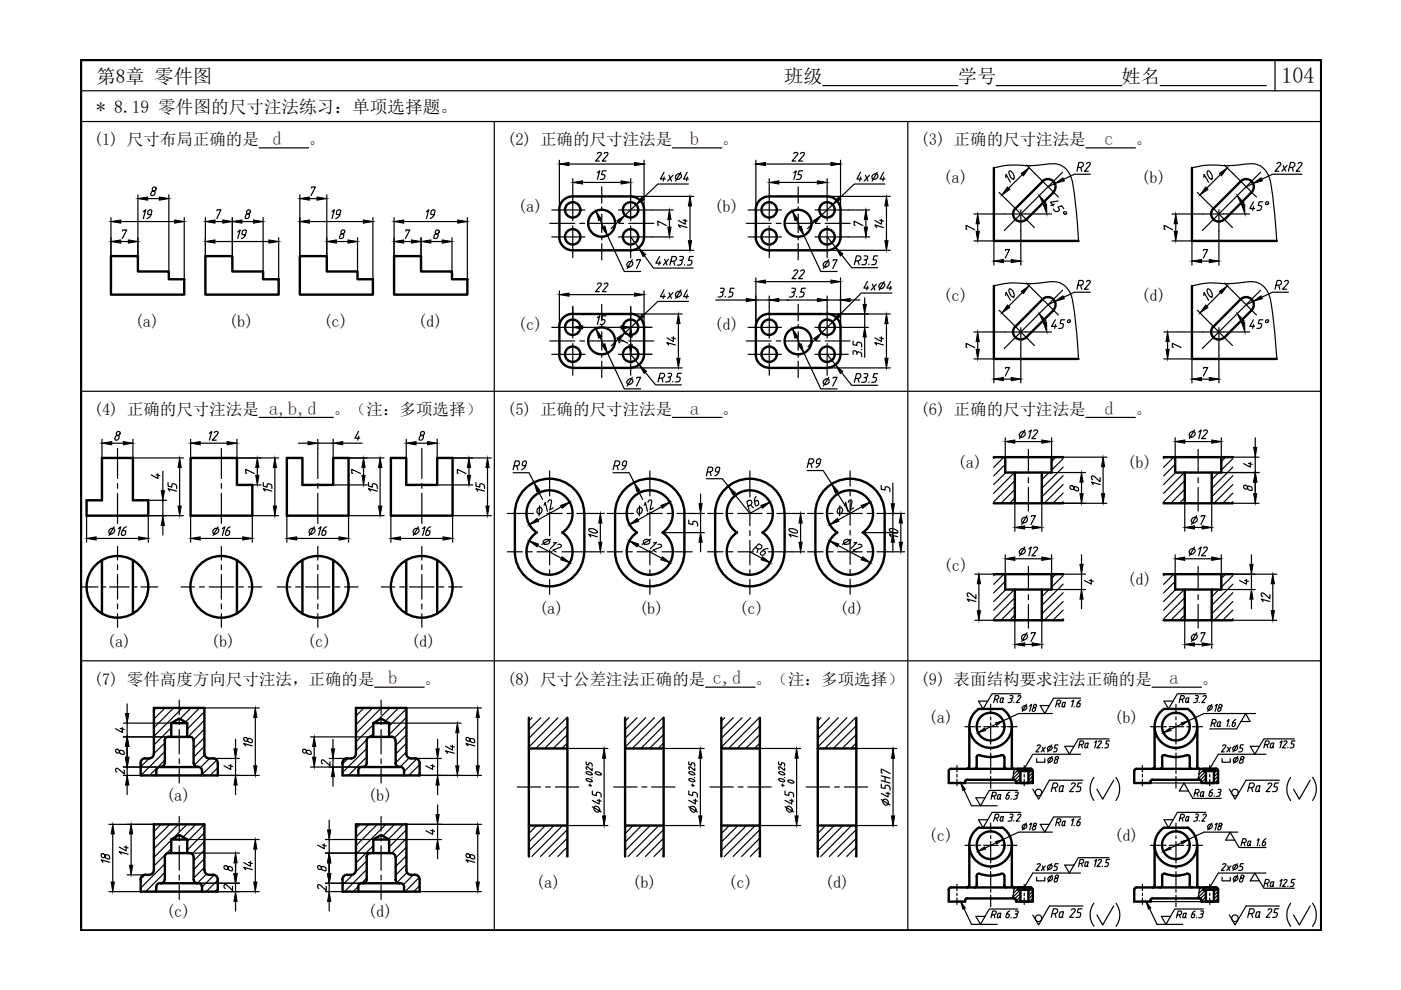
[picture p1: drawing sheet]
<svg xmlns="http://www.w3.org/2000/svg" width="297mm" height="210mm" viewBox="0 0 297 210" stroke-linecap="round" stroke-linejoin="round" font-family="sans-serif">
<defs><g id="words">
<g font-size="7.1">
<text x="112.9" y="110.8">12</text>
<text x="134.1" y="110.8">12</text>
<text x="176.7" y="110.8">12</text>
</g>
<g font-size="5.7">
<text x="161.9" y="109.4" transform="rotate(-90 161.9 109.4)">R6</text>
<text x="113.9" y="118.2">12</text>
<text x="135.1" y="118.2">12</text>
<text x="158.7" y="118.9">R6</text>
<text x="177.8" y="118.2">12</text>
</g>
<g font-size="5.3">
<text x="131.9" y="83.3">7</text>
<text x="173.6" y="83.3">7</text>
<text x="34.6" y="105.5">15</text>
<text x="215.5" y="112.5">7</text>
<text x="251.5" y="112.5">7</text>
<text x="215.2" y="119.2">12</text>
<text x="251.2" y="119.2">12</text>
</g>
<g font-size="4.9">
<text x="125.2" y="35.3">22</text>
<text x="166.9" y="35.3">22</text>
<text x="125.6" y="39.2">15</text>
<text x="139" y="39.5">4x 4</text>
<text x="167.6" y="39.2">15</text>
<text x="180.6" y="39.5">4x 4</text>
<text x="216.3" y="39.9" transform="rotate(-90 216.3 39.9)">10</text>
<text x="227.5" y="37.4">R2</text>
<text x="258.2" y="39.9" transform="rotate(-90 258.2 39.9)">10</text>
<text x="269.5" y="37.4">2xR2</text>
<text x="33.5" y="47.6" transform="rotate(-90 33.5 47.6)">19</text>
<text x="69.5" y="47.6">19</text>
<text x="89.6" y="47.6">19</text>
<text x="264.2" y="45.9">45°</text>
<text x="49.4" y="51.9">19</text>
<text x="142.9" y="49.4">14</text>
<text x="184.5" y="49.4">14</text>
<text x="131.9" y="58.2">7</text>
<text x="173.6" y="58.2">7</text>
<text x="125.2" y="63.1">22</text>
<text x="139" y="64.6">4x 4</text>
<text x="151.3" y="64.2">3.5</text>
<text x="166.5" y="64.2">3.5</text>
<text x="166.9" y="60.3">22</text>
<text x="182.4" y="62.8">4x 4</text>
<text x="216.3" y="64.9" transform="rotate(-90 216.3 64.9)">10</text>
<text x="227.5" y="62.4">R2</text>
<text x="258.2" y="64.9" transform="rotate(-90 258.2 64.9)">10</text>
<text x="269.5" y="62.4">R2</text>
<text x="125.6" y="69.8">15</text>
<text x="221.9" y="70.9">45°</text>
<text x="264.2" y="70.9">45°</text>
<text x="140.4" y="74.4">14</text>
<text x="183.8" y="76.9" transform="rotate(-90 183.8 76.9)">3.5</text>
<text x="188.4" y="74.4" transform="rotate(-90 188.4 74.4)">14</text>
<text x="138.6" y="82.2">R3.5</text>
<text x="180.3" y="82.2">R3.5</text>
<text x="43.4" y="94.5">12</text>
<text x="215.2" y="94.2">12</text>
<text x="251.2" y="94.2">12</text>
<text x="107.9" y="100.9">R9</text>
<text x="129.1" y="100.9">R9</text>
<text x="148.9" y="102">R9</text>
<text x="170.4" y="100.2">R9</text>
<text x="58.9" y="105.5" transform="rotate(-90 58.9 105.5)">15</text>
<text x="81.1" y="105.5" transform="rotate(-90 81.1 105.5)">15</text>
<text x="104.1" y="105.5" transform="rotate(-90 104.1 105.5)">15</text>
<text x="230.4" y="104.1">12</text>
<text x="22.2" y="114.7">16</text>
<text x="44.1" y="114.7">16</text>
<text x="64.6" y="114.7">16</text>
<text x="86.8" y="114.7">16</text>
<text x="123.8" y="115">10</text>
<text x="166.5" y="115">10</text>
<text x="191.6" y="115" transform="rotate(-90 191.6 115)">10</text>
<text x="204.3" y="128.8">12</text>
<text x="266.3" y="128.8">12</text>
<text x="215.5" y="137.2">7</text>
<text x="251.5" y="137.2">7</text>
<text x="50.8" y="159.5">18</text>
<text x="93.5" y="160.9">14</text>
<text x="98.1" y="159.5">18</text>
<text x="189.8" y="171.8" transform="rotate(-90 189.8 171.8)">45H7</text>
<text x="221.9" y="169">Ra 25</text>
<text x="263.5" y="169">Ra 25</text>
<text x="24.3" y="184.2" transform="rotate(-90 24.3 184.2)">18</text>
<text x="28.2" y="182.4" transform="rotate(-90 28.2 182.4)">14</text>
<text x="50.8" y="185.6">14</text>
<text x="98.1" y="184.2">18</text>
<text x="221.9" y="195.8">Ra 25</text>
<text x="263.5" y="195.8">Ra 25</text>
</g>
<text font-size="4.7" x="271.7" y="17.6">104</text>
<g font-size="4.4">
<text x="185.9" y="105.5">5</text>
<text x="226.1" y="105.5">8</text>
<text x="145" y="112.9">5</text>
<text x="215.9" y="152">18</text>
<text x="255.1" y="152">18</text>
<text x="23.6" y="165.5">2</text>
<text x="67.4" y="163.7">2</text>
<text x="215.9" y="177.1">18</text>
<text x="255.1" y="177.1">18</text>
<text x="46.6" y="190.1">2</text>
<text x="66.3" y="190.1">2</text>
</g>
<g font-size="4.1">
<text x="20.5" y="17.6">第8章 零件图</text>
<text x="166.3" y="17.6">班级</text>
<text x="203.1" y="17.6">学号</text>
<text x="237.8" y="17.6">姓名</text>
</g>
<g font-size="4.1" fill="#f00">
<text x="57.7" y="30.8">d</text>
<text x="146.2" y="30.8">b</text>
<text x="234.1" y="30.8">c</text>
<text x="57" y="88">a,b,d</text>
<text x="146.2" y="88">a</text>
<text x="234.1" y="88">d</text>
<text x="82.3" y="145.1">b</text>
<text x="151.1" y="145.1">c,d</text>
<text x="247.9" y="145.1">a</text>
</g>
<g font-size="4">
<text x="138.6" y="49">7</text>
<text x="180.3" y="49">7</text>
<text x="203.9" y="50.1">7</text>
<text x="245.9" y="50.1">7</text>
<text x="130.2" y="74.1">7</text>
<text x="262.8" y="100.2">4</text>
<text x="31" y="102.7">4</text>
<text x="262.8" y="105.1">8</text>
<text x="229" y="125.2">4</text>
<text x="262.1" y="125.2">4</text>
<text x="23.6" y="161.2">8</text>
<text x="23.6" y="156.6">4</text>
<text x="63.1" y="161.2">8</text>
<text x="46.6" y="164.4">4</text>
<text x="89.3" y="164.4">4</text>
<text x="89.3" y="178.2">4</text>
<text x="46.6" y="185.9">8</text>
<text x="66.3" y="185.9">8</text>
<text x="66.3" y="181.3">4</text>
</g>
<text font-size="3.7" x="20.5" y="23.9">* 8.19 零件图的尺寸注法练习：单项选择题。</text>
<g font-size="3.5">
<text x="19.9" y="30.8">(1) 尺寸布局正确的是</text>
<text x="65.4" y="30.8">。</text>
<text x="107.5" y="30.8">(2) 正确的尺寸注法是</text>
<text x="153.1" y="30.8">。</text>
<text x="195.2" y="30.8">(3) 正确的尺寸注法是</text>
<text x="240.7" y="30.8">。</text>
<text x="200" y="38.8">(a)</text>
<text x="242" y="38.8">(b)</text>
<text x="109.8" y="44.9">(a)</text>
<text x="151.4" y="44.9">(b)</text>
<text x="200" y="63.8">(c)</text>
<text x="242" y="63.8">(d)</text>
<text x="28.6" y="69.4">(a)</text>
<text x="48.5" y="69.4">(b)</text>
<text x="68.6" y="69.4">(c)</text>
<text x="88.6" y="69.4">(d)</text>
<text x="109.8" y="69.9">(c)</text>
<text x="151.4" y="69.9">(d)</text>
<text x="203.9" y="74.8">7</text>
<text x="247.6" y="74.8">7</text>
<text x="19.9" y="88">(4) 正确的尺寸注法是</text>
<text x="70.7" y="88">。（注：多项选择）</text>
<text x="107.5" y="88">(5) 正确的尺寸注法是</text>
<text x="153.1" y="88">。</text>
<text x="195.2" y="88">(6) 正确的尺寸注法是</text>
<text x="240.7" y="88">。</text>
<text x="51.2" y="101.6">7</text>
<text x="73.7" y="101.6">7</text>
<text x="96" y="101.6">7</text>
<text x="203" y="99.3">(a)</text>
<text x="239" y="99.3">(b)</text>
<text x="200.1" y="121.1">(c)</text>
<text x="239" y="124.1">(d)</text>
<text x="114.3" y="130.2">(a)</text>
<text x="135.5" y="130.2">(b)</text>
<text x="156.7" y="130.2">(c)</text>
<text x="178" y="130.2">(d)</text>
<text x="22.6" y="137.3">(a)</text>
<text x="44.7" y="137.3">(b)</text>
<text x="65.1" y="137.3">(c)</text>
<text x="87.2" y="137.3">(d)</text>
<text x="19.9" y="145.2">(7) 零件高度方向尺寸注法，正确的是</text>
<text x="89.9" y="145.2">。</text>
<text x="107.5" y="145.2">(8) 尺寸公差注法正确的是</text>
<text x="160.1" y="145.2">。（注：多项选择）</text>
<text x="195.2" y="145.2">(9) 表面结构要求注法正确的是</text>
<text x="254.7" y="145.2">。</text>
<text x="196.9" y="153.2">(a)</text>
<text x="236.2" y="153.2">(b)</text>
<text x="35.2" y="169.7">(a)</text>
<text x="78" y="169.7">(b)</text>
<text x="196.9" y="178.4">(c)</text>
<text x="236.2" y="178.4">(d)</text>
<text x="113.6" y="188.2">(a)</text>
<text x="134" y="188.2">(b)</text>
<text x="154.4" y="188.2">(c)</text>
<text x="174.9" y="188.2">(d)</text>
<text x="35.2" y="194.4">(c)</text>
<text x="78" y="194.4">(d)</text>
</g>
</g></defs>
<!-- layer: 0 -->
<path d="M17.2 12.7h262.9v184.6h-262.9z" fill="none" stroke="#000" stroke-width=".51"/>
<g fill="none" stroke="#000" stroke-width=".25">
<path d="M17.2 19.2h262.9M174.4 18.1h28.7M211.2 18.1h26.6M246 18.1h22.5M270.3 12.7v6.5M17.2 25.8h262.9M54.9 31.4h10.5M104.8 25.8v171.5M142.6 31.4h10.5M192.5 25.8v171.5M230.2 31.4h10.5M17.2 83h262.9"/>
<path d="M54.9 88.5h15.8M142.6 88.5h10.5M230.2 88.5h10.5M17.2 140.1h262.9M79.4 145.7h10.5M149.6 145.7h10.5M244.2 145.7h10.5"/>
</g>
<g fill="none" stroke="#000" stroke-width=".51">
<path d="M210.7 35.6v15.5h18M221 38.4a1.63 1.63 0 0 1 2.3 0 1.63 1.63 0 0 1 0 2.3M221.1 38.5l-5.8 5.7M252.7 35.6v15.5h18M263 38.5l-5.7 5.7M263.1 38.4a1.63 1.63 0 0 1 2.3 0 1.63 1.63 0 0 1 0 2.3M23.5 54.3h5.7v3.3h6.6v1.6h3.3v3.3h-15.6zM43.5 54.3h5.8v3.3h6.5v1.6h3.3v3.3h-15.6zM63.6 54.3h5.7v3.3h6.5v1.6h3.3v3.3h-15.5zM83.6 54.3h5.7v3.3h6.5v1.6h3.3v3.3h-15.5zM118.6 50.2a2.86 2.86 0 0 0 2.8 2.9h12.3M118.6 44.5v5.7"/>
<path d="M133.7 41.6a2.86 2.86 0 0 1 2.9 2.9v5.7M133.7 41.6h-12.3a2.86 2.86 0 0 0-2.8 2.9M136.6 50.2a2.86 2.86 0 0 1-2.9 2.9M160.2 50.2a2.86 2.86 0 0 0 2.9 2.9h12.3M175.4 41.6a2.86 2.86 0 0 1 2.8 2.9v5.7M175.4 41.6h-12.3a2.86 2.86 0 0 0-2.9 2.9l.1 5.7M178.2 50.2a2.86 2.86 0 0 1-2.8 2.9M215.3 44.2a1.63 1.63 0 0 0 0 2.3 1.63 1.63 0 0 0 2.3 0M223.4 40.8l-5.8 5.8M257.3 44.2a1.63 1.63 0 0 0 0 2.3 1.63 1.63 0 0 0 2.3 0M265.4 40.8l-5.8 5.8M118.6 75.1a2.86 2.86 0 0 0 2.8 2.9"/>
<path d="M118.6 69.4v5.7M121.4 66.5a2.86 2.86 0 0 0-2.8 2.9M121.4 66.6h12.3M121.4 78h12.3M133.7 66.5a2.86 2.86 0 0 1 2.9 2.9M136.6 69.4v5.7a2.86 2.86 0 0 1-2.9 2.9M160.3 69.4l-.1 5.7a2.86 2.86 0 0 0 2.9 2.9M163.1 66.5a2.86 2.86 0 0 0-2.9 2.9M163.1 66.6h12.3M163.1 78h12.3M175.4 66.5a2.86 2.86 0 0 1 2.8 2.9M178.2 69.4v5.7a2.86 2.86 0 0 1-2.8 2.9"/>
<path d="M210.7 60.6v15.5h18M223.3 65.8a1.63 1.63 0 0 0 0-2.3 1.63 1.63 0 0 0-2.3 0l-5.7 5.7M223.4 65.8l-5.8 5.7a1.63 1.63 0 0 1-2.3 0 1.63 1.63 0 0 1 0-2.3M252.7 60.6v15.5h18M257.3 69.2a1.63 1.63 0 0 0 0 2.3 1.63 1.63 0 0 0 2.3 0M265.4 65.8a1.63 1.63 0 0 0 0-2.3 1.63 1.63 0 0 0-2.3 0l-5.8 5.7M265.4 65.8l-5.8 5.7M21.6 97.1h6.6v9h3.2v3.2h-13v-3.2h3.2zM60.8 97.1h3.3v5.7h6.5v-5.7h3.3v12.2h-13.1zM82.9 97.1h3.2v5.7h6.6v-5.7h3.3v12.2h-13.1zM210.7 96.9h14.7M213.1 96.9v3.3h9.9v-3.3"/>
<path d="M246.7 96.9h14.7M249.2 96.9v3.3h9.7v-3.3M21.6 118.8v11.3M28.2 118.8v11.3M50.2 102.8v-5.7h-9.8v12.2h13.1v-6.5M50.2 118.8v11.3M64.1 118.8v11.3M70.6 118.8v11.3M86.1 118.8v11.3M92.7 118.8v11.3M111.7 103.3a7.3 7.3 0 0 1 7.9-1.1 7.3 7.3 0 0 1 4.3 6.6v8.2a7.3 7.3 0 0 1-7.4 7.3 7.3 7.3 0 0 1-7.3-7.3v-8.2a7.3 7.3 0 0 1 2.5-5.5zM113 105.4a4.9 4.9 0 0 1 7.3 .3 4.9 4.9 0 0 1-1.1 7.2 4.9 4.9 0 0 1 1 7.3 4.9 4.9 0 0 1-7.4 0 4.9 4.9 0 0 1 1-7.3 4.9 4.9 0 0 1-.8-7.5z"/>
<path d="M132.9 103.3a7.3 7.3 0 0 1 7.9-1.1 7.3 7.3 0 0 1 4.3 6.6v8.2a7.3 7.3 0 0 1-7.3 7.3 7.3 7.3 0 0 1-7.4-7.3v-8.2a7.3 7.3 0 0 1 2.5-5.5zM134.3 105.4a4.9 4.9 0 0 1 7.2 .3 4.9 4.9 0 0 1-1 7.2 4.9 4.9 0 0 1 .9 7.3 4.9 4.9 0 0 1-7.3 0 4.9 4.9 0 0 1 1-7.3 4.9 4.9 0 0 1-.8-7.5zM155.5 105.4a4.9 4.9 0 0 1 7.2 .3 4.9 4.9 0 0 1-1 7.2 4.9 4.9 0 0 1 .9 7.3 4.9 4.9 0 0 1-7.3 0 4.9 4.9 0 0 1 1-7.3 4.9 4.9 0 0 1-.8-7.5zM166.3 108.8a7.3 7.3 0 0 0-7.3-7.3 7.3 7.3 0 0 0-7.4 7.3v8.2a7.3 7.3 0 0 0 7.4 7.3 7.3 7.3 0 0 0 7.3-7.3M166.4 108.9v8.1M175.4 103.3a7.3 7.3 0 0 1 7.9-1.1 7.3 7.3 0 0 1 4.3 6.6v8.2a7.3 7.3 0 0 1-7.4 7.3 7.3 7.3 0 0 1-7.3-7.3v-8.2a7.3 7.3 0 0 1 2.5-5.5zM176.7 105.4a4.9 4.9 0 0 1 7.3 .3 4.9 4.9 0 0 1-1.1 7.2 4.9 4.9 0 0 1 1 7.3 4.9 4.9 0 0 1-7.4 0 4.9 4.9 0 0 1 1-7.3 4.9 4.9 0 0 1-.8-7.5zM210.7 106.7h14.7M215.2 100.2v6.5M220.9 100.2v6.5M246.7 106.7h14.7M251.2 100.2v6.5"/>
<path d="M256.9 100.2v6.5M210.7 121.7h14.7M210.7 131.5h14.7M213.1 121.7v3.3h9.9v-3.3M215.2 125v6.5M220.9 125v6.5M246.7 121.7h14.7M246.7 131.5h14.7M249.2 121.7v3.3h9.7v-3.3M251.2 125v6.5M256.9 125v6.5M32.6 159.8v-9.7h10.7v9.7"/>
<path d="M32.6 159.8a1.04 1.04 0 0 1-1 1h-.8M35 157l-.1 4.8a.83 .83 0 0 1-.8 .8M35.7 156.2a.83 .83 0 0 0-.8 .8M35.8 156.2h4.4M36.3 153.3l1.7-1 1.7 1M36.3 153.3h3.4M36.3 153.3v2.9M39.7 153.3v2.9M40.2 156.2a.83 .83 0 0 1 .8 .8M41 157v4.8a.83 .83 0 0 0 .9 .8M43.3 159.8a1.04 1.04 0 0 0 1.1 1M75.5 159.8v-9.7h10.7v9.7"/>
<path d="M75.5 159.8a1.04 1.04 0 0 1-1.1 1M77.8 157v4.8a.83 .83 0 0 1-.9 .8M78.5 156.2a.83 .83 0 0 0-.8 .8M78.6 156.2h4.4M79.1 153.3l1.7-1 1.7 1M79.1 153.3h3.4M79.1 153.3v2.9M82.5 153.3v2.9M83 156.2a.83 .83 0 0 1 .8 .8M83.9 157v4.8M86.1 159.8a1.04 1.04 0 0 0 1.1 1h.8M112.1 158.7h8.2"/>
<path d="M112.1 152.2v29.4M120.3 152.2v29.4M132.5 158.7h8.2M132.5 152.2v29.4M140.7 152.2v29.4M152.9 158.7h8.2M152.9 152.2v29.4M161.1 152.2v29.4M173.4 158.7h8.2M173.4 152.2v29.4M181.6 152.2v29.4M205.5 154.1v8.5"/>
<path d="M206.9 150.8l.6-.5h5a4.5 4.5 0 0 1 1.1 6.5 4.5 4.5 0 0 1-6.6 .6 4.5 4.5 0 0 1-.1-6.6zM214.5 154.1v8.5l.3 .4h.2M244.8 154.1v8.5l-.1 .2-.3 .2M246.8 150.3a4.5 4.5 0 0 0-.9 6.7 4.5 4.5 0 0 0 6.8 0 4.5 4.5 0 0 0-.9-6.7M246.8 150.3h5.1M253.9 154.1l-.1 8.5 .2 .4h.3M29.8 161.8v2.6h16.4M30.8 160.8a1.04 1.04 0 0 0-1 1M34 162.6a.83 .83 0 0 0-.9 .8v1M34 162.6h8M36.3 178l1.7-1 1.7 1M36.3 178v2.9"/>
<path d="M36.3 178h3.4M39.7 178v2.9M42 162.6a.83 .83 0 0 1 .8 .8v1M44.4 160.8h.8M45.1 160.8a1.04 1.04 0 0 1 1.1 1M72.6 164.4h16.4M73.6 160.8a1.04 1.04 0 0 0-1 1M73.6 160.8h.9M76.8 162.6a.83 .83 0 0 0-.9 .8l.1 1M76.8 162.6h8.1M79.1 178l1.7-1 1.7 1M79.1 178v2.9"/>
<path d="M79.1 178h3.4M82.5 178v2.9M83.8 161.8a.83 .83 0 0 0 .9 .8M84.8 162.6a.83 .83 0 0 1 .9 .8v1M112.1 175h8.2M132.5 175h8.2M152.9 175h8.2M173.4 175h8.2M201.6 163l-.4 .2v.3v2.5h3.4a.53 .53 0 0 1 .5-.7h9.9l.2 .1 .2 .3M201.6 163h16.9M205.5 162.6l-.2 .4h-.3M205.5 179.2v8.5"/>
<path d="M207.5 175.5h5M207.5 175.5a4.5 4.5 0 0 0-.9 6.7 4.5 4.5 0 0 0 6.8 0 4.5 4.5 0 0 0-.9-6.7M207.6 160.1a6.9 6.9 0 0 0 4.8 0M207.7 160.1a.45 .45 0 0 0-.6 .5v2l-.2 .4h-.3M212.3 160.1a.44 .44 0 0 1 .6 .4M212.9 162.6l.1 .2 .4 .2M213 160.6v2M214.5 179.2v8.5M215.8 163v.5h2.7v-.5M216.4 163.5v2.5h1.6v-2.5M218.5 163h.2l.2 .4M219 163.4v2.6h-3.6v-.2"/>
<path d="M240.9 163l-.4 .2v.3v2.5h3.5a.49 .49 0 0 1 .4-.7h9.9l.2 .1 .2 .3M240.9 163h16.9M244.8 179.2v8.5M246.4 160.6v2l-.2 .4h-.2M246.8 175.5a4.5 4.5 0 0 0-.9 6.7 4.5 4.5 0 0 0 6.8 0 4.5 4.5 0 0 0-.9-6.7M246.8 175.5h5.1M247 160.1a.44 .44 0 0 0-.6 .4M247 160.1l2.3 .4M251.6 160.1l-2.3 .4M251.7 160.1a.45 .45 0 0 1 .6 .5v2v.2l.4 .2M253.9 179.2v8.5M255.1 163v.5h2.7v-.5"/>
<path d="M255.7 163.5v2.5h1.7v-2.5M257.8 163l.4 .2 .1 .2v2.6h-3.6v-.2M29.8 186.5v2.5h16.4M30.8 185.4a1.04 1.04 0 0 0-1 1.1M34 187.2a.83 .83 0 0 0-.9 .9v.9M34 187.3h8M34.9 186.4a.83 .83 0 0 1-.8 .9M35.7 180.9a.83 .83 0 0 0-.8 .8l.1 4.8M35.8 180.9h4.4a.83 .83 0 0 1 .8 .8v4.8M41 186.4a.83 .83 0 0 0 .9 .9M42 187.2a.83 .83 0 0 1 .8 .9v.9M44.4 185.5a1.04 1.04 0 0 1-1.1-1v-9.7h-10.7v9.7a1.04 1.04 0 0 1-1 1h-.8"/>
<path d="M44.4 185.5h.8M72.6 186.5v2.5h16.4v-2.5M73.6 185.4a1.04 1.04 0 0 0-1 1.1M73.6 185.5h.9M76.8 187.2a.83 .83 0 0 0-.9 .9l.1 .9M76.8 187.3h8.1M77.8 186.4a.83 .83 0 0 1-.9 .9M77.8 181.7v4.8M83 180.9a.83 .83 0 0 1 .8 .8M83 180.9h-4.5a.83 .83 0 0 0-.8 .8M83.8 186.4a.83 .83 0 0 0 .9 .9M83.9 181.7v4.8"/>
<path d="M84.8 187.2a.83 .83 0 0 1 .9 .9v.9M86.1 184.5a1.04 1.04 0 0 0 1.1 1h.8M86.2 184.5v-9.7h-10.7v9.7a1.04 1.04 0 0 1-1.1 1M87.9 185.4a1.04 1.04 0 0 1 1.1 1.1M201.2 188.6v2.6h3.4v-.3M201.6 188.2l-.4 .2v.2M201.6 188.2h16.9M205.1 190.4l-.4 .3-.1 .2M205.1 190.5h9.9M205.5 187.7l-.2 .4-.3 .1M207.1 187.7l-.2 .4-.3 .1M207.6 185.2a7.4 7.4 0 0 0 4.9 0l.4 .5"/>
<path d="M207.7 185.3a.44 .44 0 0 0-.6 .4v2M212.9 187.7l.1 .2 .4 .3M213 185.7v2M214.5 187.7l.3 .4 .2 .1M214.9 190.4l.4 .3 .1 .2M215.8 188.2v.5h2.7v-.5M216.4 188.7v2.5h1.6v-2.5M218.5 188.2h.2l.2 .4M219 188.6v2.6h-3.6v-.3M240.5 188.6v2.6h3.5v-.3M240.9 188.2l-.4 .2v.2M240.9 188.2h16.9"/>
<path d="M244.4 190.4l-.4 .3-.1 .2M244.4 190.5h9.9M244.8 187.7l-.1 .2-.3 .3M246.4 187.7l-.2 .4-.2 .1M246.4 185.7v2M249.3 185.7l2.3-.5a.47 .47 0 0 1 .7 .5v2M249.3 185.7l-2.3-.5a.47 .47 0 0 0-.6 .5M252.3 187.7v.2l.4 .3M253.8 187.7l.2 .4 .3 .1M254.3 190.4l.3 .3 .1 .2M255.1 188.2v.5h2.7v-.5M255.7 188.7v2.5h1.7v-2.5"/>
<path d="M257.8 188.2l.4 .2 .1 .2M258.3 188.6v2.6h-3.6v-.3"/>
<circle cx="121.4" cy="44.5" r="1.63"/>
<circle cx="121.4" cy="50.2" r="1.63"/>
<circle cx="127.6" cy="47.3" r="2.86"/>
<circle cx="133.7" cy="44.5" r="1.63"/>
<circle cx="133.7" cy="50.2" r="1.63"/>
<circle cx="163.1" cy="44.5" r="1.63"/>
<circle cx="163.1" cy="50.2" r="1.63"/>
<circle cx="169.2" cy="47.3" r="2.86"/>
<circle cx="175.4" cy="50.2" r="1.63"/>
<circle cx="175.4" cy="44.5" r="1.63"/>
<circle cx="121.4" cy="75.1" r="1.63"/>
<circle cx="121.4" cy="69.4" r="1.63"/>
<circle cx="127.6" cy="72.3" r="2.86"/>
<circle cx="133.7" cy="75.1" r="1.63"/>
<circle cx="133.7" cy="69.4" r="1.63"/>
<circle cx="163.1" cy="75.1" r="1.63"/>
<circle cx="163.1" cy="69.4" r="1.63"/>
<circle cx="169.2" cy="72.3" r="2.86"/>
<circle cx="175.4" cy="69.4" r="1.63"/>
<circle cx="175.4" cy="75.1" r="1.63"/>
<circle cx="24.9" cy="124.4" r="6.5"/>
<circle cx="46.9" cy="124.4" r="6.5"/>
<circle cx="67.4" cy="124.4" r="6.5"/>
<circle cx="89.4" cy="124.4" r="6.5"/>
<circle cx="210" cy="154.1" r="2.94"/>
<circle cx="249.3" cy="154.1" r="2.94"/>
<circle cx="210" cy="179.2" r="2.94"/>
<circle cx="249.3" cy="179.2" r="2.94"/>
</g>
<g fill="none" stroke="#000" stroke-width=".25">
<path d="M32.5 39.7l-.2 .4a.41 .41 0 0 0 .5 .4 .58 .58 0 0 1-.1 .8 .58 .58 0 0 1-.8 0 .87 .87 0 0 1 1-.9l.2-.6-.3-.1zM66 39.9l.1-.2h.8l-1 1.8M118.6 34v10.5M120.6 34.8h13.9M121.4 37.9v2.2M123.5 38.7h8.2M133.7 37.9v2.2M136.6 34v10.5M146 39h-6.5l-3.1 3M160.3 34v10.5M162.3 34.8h13.9M163.1 37.9v2.2"/>
<path d="M165.1 38.7h8.2M175.4 37.9v2.2M178.2 34v10.5M187.6 39h-6.5l-3.1 3M210.7 35.6a21.1 21.1 0 0 1 7.8-.5l3.9-.4a4.2 4.2 0 0 1 5 3.8l.8 6.7 .5 5.9M217.6 35l1.8 1.7M223.7 38.9l-1.5 .7M225.3 36.5l-12.4 12.4M231.2 36.9h-3.4l-2.3 1.1M252.7 35.6a21.2 21.2 0 0 1 7.8-.5l3.9-.4a4.2 4.2 0 0 1 5 3.8l.8 6.7 .5 5.9M259.6 35l1.8 1.7M265.7 38.9l-1.5 .7"/>
<path d="M267.3 36.5l-12.4 12.4M276 36.9h-6.2l-2.3 1.1M23.5 46.1v8.2M25.6 51.2h1.6M25.6 47h11.4M26 49v-.2h.9l-1 1.8M29.2 41.3v13M35.8 41.3v16.3M39.1 46.1v13.1M43.5 46.1v8.2M45.6 51.2h11.4M45.6 47h1.6"/>
<path d="M46 44.7v-.2h.8l-.8 1.8M49.3 46.1v8.2M52.3 44.7v.4l.4 .3a.61 .61 0 0 1 .1 .7 .61 .61 0 0 1-.7 .2 .63 .63 0 0 1 0-.6 .63 .63 0 0 1 .6-.4l.3-.2v-.5a.45 .45 0 0 0-.7 .1zM55.8 46.1v11.5M59.1 50.4v8.8M63.6 41.3v13M65.6 47h11.4M65.6 42.1h1.6M69.3 41.3v13M71.3 51.2h2.5M72.5 48.8l-.2 .5 .1 .2 .4 .1a.58 .58 0 0 1 0 .7 .58 .58 0 0 1-.8 .2 .77 .77 0 0 1 .9-1l.2-.6-.3-.1zM75.8 50.4v7.2"/>
<path d="M79.1 46.1v13.1M83.6 46.1v8.2M85.6 51.2h1.6M85.6 47h11.5M86 49v-.2h.9l-.9 1.8M89.3 50.4v3.9M91.3 51.2h2.5M92.5 48.8a.43 .43 0 0 0-.1 .7l.3 .1a.58 .58 0 0 1 0 .7 .58 .58 0 0 1-.7 .2 .82 .82 0 0 1 .9-1l.2-.6-.3-.1zM95.8 50.4v7.2M99.1 46.1v13.1M127.2 46.6l.7 1.5M128.8 49.9l3.6 7.7h3.4"/>
<path d="M131 47l-1.4 1.5M133.7 41.6h13.4M133.7 53.1h13.4M133.7 50.2l1.7 2.3M134.9 43.4l-2.4 2.2M136.6 54.2l1.9 2.6h8.5M139.9 54.4l-.8 1.4h1M139.9 55.4l-.2 .8M140.9 55l.5 1.2M141.7 55l-1.1 1.2M142.3 55.4h.6a.52 .52 0 0 0 .5-.4 .52 .52 0 0 0-.4-.6h-.5l-.5 1.8M142.9 55.4l.1 .8"/>
<path d="M144.1 55.2l.5 .1-.1 .6a.71 .71 0 0 1-.9 .3M144.1 54.4h.6a.44 .44 0 0 1 .2 .5 .44 .44 0 0 1-.5 .3M145.1 56.1v.1M146.3 43.7v7.3M147 54.4h-.8l-.2 .8 .7 .1v.3l-.3 .6h-.7M160.3 58.9v10.5M162.3 59.7h13.9M168.9 46.6l.7 1.5M170.5 49.9l3.5 7.7h3.5M172.7 47l-1.5 1.5M175.4 41.6h13.4M175.4 53.1h13.4"/>
<path d="M175.4 50.2l1.8 2.2M176.6 43.4l-2.4 2.2M178.2 58.9v10.5M178.4 54l2.2 2.8h5.5M181.4 55.3a.94 .94 0 0 0 1.1-.5l-.1-.5h-.8l-.5 1.8M181.9 55.4l.2 .7M183.2 55.1l.5 .1-.1 .6a.74 .74 0 0 1-.9 .3M183.2 54.3h.6a.48 .48 0 0 1 .1 .5 .48 .48 0 0 1-.4 .3M184.3 56l-.1 .1M186.1 54.3h-.8l-.2 .8 .7 .1v.3l-.4 .6h-.6M187.9 43.7v7.3M206.5 51.1h4.2v5.1"/>
<path d="M206.5 45.4h6.5M211.8 40.8l1.8 1.7M212.8 55.4h1.6M213.2 53.1v-.2h.8l-.9 1.8M216.4 49v7.2M217.5 45.4h5.5M221.5 43.1l.1 .2M223.5 43.3l-.7 .3M224.4 42.6l-1.7 .3 .6 .8M225.5 44.2l-.4-.6-.8 .3 .3 .5-.2 .4a.75 .75 0 0 1-1.1-.5M225.5 44.9h.4l.3 .3-.2 .2h-.3l-.2-.2zM248.5 45.4h6.5"/>
<path d="M248.5 51.1h4.2v5.1M253.9 40.8l1.7 1.7M254.7 55.4h1.7M255.2 53.1v-.2h.9l-1 1.8M258.4 49v7.2M259.4 45.4h5.6M118.6 61.7v7.7M120.6 62.5h13.9M121.4 65v5.3M123.5 69.4h8.2M127.2 71.5l.7 1.5M128.8 74.9l3.6 7.6h3.4"/>
<path d="M132.9 69.4h5.3M132.9 75.1h5.3M133.7 65v5.3M133.7 66.6h10.9M133.7 78h10.9M133.7 75.1l1.8 2.3M134.9 68.3l-2.4 2.3M136.6 61.7v7.7M136.8 78.9l2.2 2.7h5.5M143.8 68.6v7.4M146 63.9h-6.5l-3.1 3M160.3 63.6h2.8"/>
<path d="M163.1 62.8v2.2M168.9 71.5l.7 1.5M170.5 74.9l3.5 7.6h3.5M172.7 72l-1.4 1.5M175.4 62.8v2.2M175.4 66.6h13.4M175.4 78h13.4M175.4 75.1l1.8 2.3M175.4 63.6h2.8M176.5 68.3l-2.3 2.3M178.4 79l2.2 2.7h5.5M179.9 69.4h4.2"/>
<path d="M180.2 63.6h2.1M183.3 63.1v1.4M183.3 66.6v2.8M187.9 68.6v7.4M189.1 62.1h-6.5l-4.6 4.7M206.5 76.1h4.2v5.1M206.5 70.4h6.5M210.7 60.6l1.9-.4 2-.2a34.5 34.5 0 0 0 8.8-.3 4.2 4.2 0 0 1 4 3.8l.8 6.8 .5 5.8M211.8 65.8l1.8 1.7M213.2 78.1v-.2h.8l-.9 1.8M216.4 74v7.2M217.5 70.4h5.5"/>
<path d="M217.6 60l1.8 1.8M223.7 63.9l-1.5 .7M225.3 61.5l-12.4 12.4M231.2 62h-3.4l-2.3 1M246.7 76.1h6v5.1M246.7 70.4h8.3M252.7 60.6l3.9-.6a34.4 34.4 0 0 0 8.8-.3 4.2 4.2 0 0 1 4 3.8l.8 6.8 .5 5.8M253.9 65.8l1.7 1.7M255.2 78.1v-.2h.9l-1 1.8M258.4 74v7.2M259.4 70.4h5.6M259.6 60l1.8 1.8"/>
<path d="M265.7 63.9l-1.5 .7M267.3 61.5l-12.4 12.4M273.2 62h-3.4l-2.3 1M21.6 93.1v4M23.7 94h2.4M24.8 91.6l-.1 .5 .4 .3a.54 .54 0 0 1 0 .7 .54 .54 0 0 1-.8 0l.3-.7a.66 .66 0 0 0 .7-.8l-.3-.1zM28.2 93.1v4h10.7M38.1 99.1v8.2M40.4 93.1v4M50.2 93.1v4h8.9M58.3 99.1v8.2M63.3 94h2"/>
<path d="M67.4 94h3.2M67.4 93.1v2M70.6 93.1v4h10.8M72.7 94h4.1M76 91.5l-.7 1.4h1M76.1 92.5l-.3 .8M80.6 99.1v8.2M86.1 93.1v4M88.2 94h2.4M89.4 91.6l-.3 .5 .5 .3a.54 .54 0 0 1 0 .7 .54 .54 0 0 1-.8 0l.1-.2a.98 .98 0 0 1 .9-.7 .38 .38 0 0 0 .2-.6 .38 .38 0 0 0-.6 0zM92.7 93.1v4h11.5M103.4 99.1v8.2"/>
<path d="M171.1 99.8h3.4l1.8 2.8M211 96.9l-.3 .3M212.8 80.4h1.6M212.8 96.9l-2.1 2.2M213.1 98.5l-2.4 2.4M213.1 92.8v4.1M223 92.8v4.1M223.8 96.9l-.8 .9M225.4 97.2l-2.4 2.5M225.4 99l-4.5 4.5M225.4 96.9h9.3M247 96.9l-.3 .3"/>
<path d="M248.9 96.9l-2.2 2.2M249.2 92.8v4.1M249.2 98.5l-2.5 2.4M254.7 80.4h1.7M258.9 92.8v4.1M259.9 96.9l-1 .9M261.4 96.9h5.5M261.4 97.2l-2.5 2.5M261.4 99l-4.5 4.5M266.1 92.8v2.1M18.4 109.3v5.7M20.4 114.2h9"/>
<path d="M31.4 106.1h3.9M34.5 106.1v3.2M34.5 111.4v2M38.9 109.3h-7.5v5.7M40.4 109.3v5.7M42.4 114.2h9.1M59.1 109.3h-5.6v5.7M60.8 109.3v5.7M62.9 114.2h9M64.1 102.8h13.8M81.4 109.3h-7.5v5.7M82.9 109.3v5.7"/>
<path d="M84.9 114.2h9M86.1 102.8h14.1M104.2 109.3h-8.2v5.7M125.5 108.9h2.6M125.5 117h2.6M140.5 112.9h8.8M148.5 104.8v2M148.5 115v2M168 108.9h2.6M168 117h2.6M183 112.9h7.1M189.2 108.9h2.6"/>
<path d="M189.2 117h2.6M189.3 108.9v4M189.3 115v2M213.1 117.6v4.1M213.3 100.2l-2.6 2.5M215.1 100.2l-4.4 4.4M215.2 101.9l-4.5 4.5M215.2 103.7l-3 3M215.2 105.6l-1.1 1.1M222.4 100.2l-1.5 1.5M223 117.6v4.1M223 100.2h7.2"/>
<path d="M225.4 100.9l-4.5 4.5M225.4 102.7l-4 4M225.4 104.5l-2.2 2.2M225.4 106.7h9.3M229.3 117.6v2.1M249.2 117.6v4.1M249.2 100.2l-2.5 2.5M251.1 100.2l-4.4 4.4M251.2 101.9l-4.5 4.5M251.2 103.7l-3 3M251.2 105.6l-1.2 1.1M258.4 100.2l-1.5 1.5"/>
<path d="M258.9 100.2h8M258.9 117.6v4.1M261.4 106.7h5.5M261.4 100.9l-4.5 4.5M261.4 102.7l-4 4M261.4 104.5l-2.2 2.2M261.4 106.4l-.3 .3M265.3 117.6v2.1M206.7 131.5h4M206.7 121.7h4M211 121.7l-.3 .4M212.8 121.7l-2.1 2.2"/>
<path d="M213.1 123.3l-2.4 2.4M213.3 125l-2.6 2.5M215.1 125l-4.4 4.4M215.2 131.5v5.9M215.2 126.7l-4.5 4.5M215.2 128.6l-3 2.9M215.2 130.4l-1.1 1.1M220.9 131.5v5.9M222.4 125l-1.5 1.5M223 125h7.2M223.8 121.7l-.8 .9M225.4 121.7h4.8"/>
<path d="M225.4 122l-2.4 2.5M225.4 123.9l-4.5 4.4M225.4 125.7l-4.5 4.5M225.4 127.5l-4 4M225.4 129.4l-2.2 2.1M225.4 131.2l-.3 .3M229.3 127v2.1M247 121.7l-.3 .4M248.9 121.7l-2.2 2.2M249.2 123.3l-2.5 2.4M249.2 125l-2.5 2.5M251.1 125l-4.4 4.4"/>
<path d="M251.2 131.5v5.9M251.2 126.7l-4.5 4.5M251.2 128.6l-3 2.9M251.2 130.4l-1.2 1.1M256.9 131.5v5.9M258.4 125l-1.5 1.5M258.9 125h7.2M259.9 121.7l-1 .9M261.4 131.5h9.3M261.4 121.7h9.3M261.4 122l-2.5 2.5M261.4 123.9l-4.5 4.4"/>
<path d="M261.4 125.7l-4.5 4.5M261.4 127.5l-4 4M261.4 129.4l-2.2 2.1M261.4 131.2l-.3 .3M26.1 156.2h9.7M26.1 153.3h10.2M27 149.3v2M33.2 150.1l-.6 .5M35 157.5l-2.4 2.3M35 159.3l-5.1 5.1M35 150.1l-2.4 2.4M36.3 154.3l-3.7 3.7"/>
<path d="M36.3 156.1l-.1 .1M36.8 150.1l-4.2 4.2M38.7 150.1l-6.1 6M40.5 150.1l-2.3 2.3M42.3 150.1l-3 3M43.3 150.9l-3.6 3.7M43.3 152.7l-3.4 3.5M43.3 154.6l-2.3 2.3M43.3 156.4l-2.3 2.3M43.3 158.2l-2.3 2.4M43.3 150.1h11.7M54.1 152.1v10.3"/>
<path d="M65.8 156.2h12.8M70.6 156.7v2.1M77.2 150.1l-1.7 1.7M77.8 158.7l-5.2 5.1M77.8 156.8l-2.3 2.4M79 150.1l-3.5 3.6M79.1 153.7l-3.6 3.6M79.1 155.5l-.8 .8M80.8 150.1l-5.3 5.4M82.5 153.3h15.3M82.7 150.1l-2.8 2.8M84.5 150.1l-2.8 2.8"/>
<path d="M86.2 150.1h15.9M86.2 150.3l-3.7 3.7M86.2 152.1l-3.7 3.7M86.2 153.9l-2.6 2.5M86.2 155.8l-2.3 2.3M86.2 157.6l-2.3 2.3M86.2 159.4l-2.3 2.3M101.3 152.1v10.3M112.8 152.2l-.7 .7M114.7 152.2l-2.6 2.5M116.5 152.2l-4.4 4.3M118.3 152.2l-6.2 6.2"/>
<path d="M120.2 152.2l-6.6 6.5M120.3 153.9l-4.8 4.8M120.3 155.7l-3 3M120.3 157.6l-1.2 1.1M120.3 158.7h8.6M133.3 152.2l-.8 .7M135.1 152.2l-2.6 2.5M136.9 152.2l-4.4 4.3M138.8 152.2l-6.3 6.2M140.6 152.2l-6.5 6.5M140.7 158.7h8.6M140.7 153.9l-4.8 4.8"/>
<path d="M140.7 155.7l-3 3M140.7 157.6l-1.2 1.1M153.7 152.2l-.8 .7M155.5 152.2l-2.6 2.5M157.3 152.2l-4.4 4.3M159.2 152.2l-6.3 6.2M161 152.2l-6.5 6.5M161.1 158.7h8.6M161.1 153.9l-4.8 4.8M161.1 155.7l-3 3M161.1 157.6l-1.1 1.1M174.1 152.2l-.7 .7"/>
<path d="M175.9 152.2l-2.5 2.5M177.7 152.2l-4.3 4.3M179.6 152.2l-6.2 6.2M181.4 152.2l-6.5 6.5M181.6 158.7h8.5M181.6 153.9l-4.9 4.8M181.6 155.7l-3.1 3M181.6 157.6l-1.2 1.1M210.9 148.3h.4a.41 .41 0 0 0 .5-.3 .41 .41 0 0 0-.3-.5h-.4l-.4 1.5M211.3 148.3l.2 .7M212.5 148.7l-.1 .2h-.3l.2-.9h.5l-.3 .7 .2 .3M214.2 148.1l.3 .1v.5l-.2 .2-.6 .1"/>
<path d="M214.2 147.5h.4a.36 .36 0 0 1 .1 .4 .36 .36 0 0 1-.3 .2M216.4 147.1h-6.1l-1.9 3.2-.9-1.6h1.9M219.9 158.1l.3-.2 .4 .2-1 1.3h.6M221 158.4l.4 1M221.6 158.4l-.8 1M222.2 158.4l.5-.2a.5 .5 0 0 1 .4 .6 .5 .5 0 0 1-.6 .4l-.4-.3zM223 157.9l-.9 1.5M223.1 151.3h-7.1l-8.6 4M224 149.3h.4a.41 .41 0 0 0 .5-.4 .41 .41 0 0 0-.3-.5h-.4l-.4 1.5M224.4 157.9h-.7l-.2 .7h.5l.1 .3-.3 .5h-.5M224.4 149.3l.2 .6M225.7 149.7l-.5 .1 .1-.7 .1-.1 .5-.1-.2 .8 .1 .2"/>
<path d="M227.2 148.7l.5-.3-.5 1.5M227.8 149.8l-.1 .1M228.8 157.9h.5a.41 .41 0 0 0 .5-.3 .41 .41 0 0 0-.3-.5h-.5l-.3 1.5M229.1 148h-5.7l-1.9 3.3-1-1.7h2M229.1 148.4l-.2 .1a1.3 1.3 0 0 0-.6 1.3h.5l.2-.1v-.6h-.5M229.1 159.9h-10.1l-1.8 3.1M229.3 157.9l.2 .7M230.5 158.4l-.3 .2-.2-.1 .1-.7 .1-.2h.5l-.2 .8 .2 .2M232.1 157.4l.4-.3-.4 1.5M232.9 157.3l.3-.2 .3 .2-.9 1.3h.6M233.8 158.5l-.1 .1M235.1 156.7h-6.5l-1.9 3.2-1-1.7h2"/>
<path d="M235.2 157.1h-.6l-.1 .6h.4l.1 .4-.3 .4-.5 .1M250.2 148.3h.4a.41 .41 0 0 0 .5-.3 .41 .41 0 0 0-.3-.5h-.4l-.4 1.5M250.6 148.3l.2 .7M251.9 148.7l-.5 .2 .2-.9h.5l-.2 .7 .1 .3M253.5 148.1l.3 .1v.5l-.2 .2-.5 .1M253.5 147.5h.4a.34 .34 0 0 1 .2 .4 .34 .34 0 0 1-.4 .2M255.7 147.1h-6.1l-1.8 3.2-1-1.6h1.9M256.9 153.4h.5a.41 .41 0 0 0 .4-.4 .41 .41 0 0 0-.3-.4h-.4l-.4 1.4M257.4 153.4l.1 .6M258.6 153.8l-.2 .2h-.3l.1-.7 .1-.2h.5l-.2 .7 .1 .2M259.2 158.1l.4-.2 .3 .2-1 1.3h.7M260.2 152.9l.3-.3-.3 1.4"/>
<path d="M260.3 158.4l.4 1M260.7 154h-.1M261 158.4l-.9 1M261.5 158.4l.5-.2a.5 .5 0 0 1 .4 .6 .5 .5 0 0 1-.6 .4l-.4-.3zM262 152.6a1.14 1.14 0 0 0-.6 1.4l.4-.1 .1-.4v-.2l-.5-.1M262.3 157.9l-.9 1.5M263.1 153h1.9l-.9-1.7-1.9 3.2h-5.7M263.6 157.9h-.6l-.1 .7h.4l.2 .3-.3 .5h-.6M266.2 151.3h-10.9l-8.6 4M268.2 157.9h.4a.41 .41 0 0 0 .5-.3 .41 .41 0 0 0-.3-.5h-.5l-.3 1.5M268.4 159.9h-10.1l-1.8 3.1M268.6 157.9l.2 .7"/>
<path d="M269.9 158.4l-.3 .2-.2-.1v-.7l.2-.2h.5l-.2 .8 .1 .2M271.4 157.4l.4-.3-.4 1.5M272.2 157.3a.3 .3 0 0 1 .5-.2 .3 .3 0 0 1 0 .5l-.8 1h.6M273.1 158.5l-.1 .1M274.4 156.7h-6.4l-1.9 3.2-1-1.7h1.9M274.6 157.1h-.7l-.1 .6h.4l.1 .4-.2 .4-.6 .1M23.1 174.8h9.5M23.9 176.8v10.2M26.1 162.6h7.9M26.1 164.4h3.7M27 166.4v2.1M31.6 160.8l-1.8 1.8"/>
<path d="M34.1 174.8l-1.5 1.5M35 161.1l-3.3 3.3M36 174.8l-3.4 3.3M36.3 178.1l-3.7 3.7M36.3 179.9l-3.7 3.7M37.8 174.8l-5.2 5.1M39.7 174.8l-3.1 3M39.7 178h15.3M41.5 174.8l-2.7 2.7M43.3 174.8l-3.6 3.6M43.3 176.6l-3.6 3.6M43.3 178.4l-2.6 2.6"/>
<path d="M43.4 160l-2.2 2.2M44.4 160.8l-1.9 2M45.2 160.8h5.6M45.9 161.2l-3.1 3M46.2 162.8l-1.7 1.6M46.2 164.4h8.8M49.9 166.4v2.1M65.8 162.6h11M69 178h10.1M69.8 160.8h3.8M69.8 173.9v2.1M70.6 164.7v2"/>
<path d="M73.8 160.8l-1.2 1.2M76 164.2l-.3 .2M76.4 174.8l-.9 .9M77.8 160.5l-3.9 3.9M78.2 174.8l-2.7 2.7M79.1 179.3l-3.6 3.7M80 174.8l-4.5 4.5M81.8 174.8l-6.3 6.3M82.5 178h11.1M83.7 174.8l-2.5 2.4M85.5 174.8l-3.1 3.1M86.2 174.8h15.9"/>
<path d="M86.2 175.9l-3.7 3.7M86.2 177.7l-3.2 3.2M86.2 179.6l-2.3 2.3M86.7 160.7l-1.9 1.9M88.4 160.9l-2.7 2.7M89 164.4h13.1M89 162.1l-2.3 2.3M92.8 166.4v2.1M92.8 170.7v2M101.3 176.8v10.2M113.8 175l-1.7 1.7M115.6 175l-3.5 3.5"/>
<path d="M117.5 175l-5.4 5.4M119.3 175l-6.5 6.6M120.3 175.9l-5.7 5.7M120.3 177.7l-3.9 3.9M120.3 179.6l-2 2M120.3 175h8.6M124.3 161.5v.6l.5 .1 .1-.5 .4 .1 .2 .7M124.3 165.1a.76 .76 0 0 1 1.2 .6l-.2 .1a.72 .72 0 0 1-1-.7zM124.3 163.6a.88 .88 0 0 1 1.2 .6 .98 .98 0 0 1-1.2-.5zM124.8 166.4l.6 .2M125.1 166.2v.6M125.5 164.8v.1"/>
<path d="M125.5 162.8v.6l-1.1-.9-.1 .5 .1 .1M125.6 167.7v.8l.8 .2 .1-.7h.3l.6 .3 .1 .7M125.6 171.1l1.9 1.1M126.1 171a.73 .73 0 0 1 .9 .2 .73 .73 0 0 1-.1 1 .75 .75 0 0 1-.8-.3 .75 .75 0 0 1 0-.9zM126.2 163.8a.86 .86 0 0 1 1.3 .5h-.1a.99 .99 0 0 1-1.2-.5zM126.6 169.7l.9 .2M127 169.4v1.1l-1.4-.8M128.1 160.8v12.2M134.2 175l-1.7 1.7M136 175l-3.5 3.5M137.9 175l-5.4 5.4M139.7 175l-6.5 6.6"/>
<path d="M140.7 175h8.6M140.7 175.9l-5.7 5.7M140.7 177.7l-3.9 3.9M140.7 179.6l-2 2M146 167.7v.8l.8 .2 .1-.7h.4l.5 .3 .1 .7M146 163.7a.77 .77 0 0 1 1.3 .6 1.06 1.06 0 0 1-1.3-.6zM146 161.5v.6l.6 .1 .1-.5 .4 .1 .2 .7M146 171.1l1.9 1.1M146.1 165.1a.76 .76 0 0 1 1.2 .6l-.2 .1a.71 .71 0 0 1-1-.7zM146.4 171.1a.66 .66 0 0 1 1 .1 .66 .66 0 0 1-.3 1l-.7-.5zM146.6 166.4l.6 .2M146.9 166.2v.6"/>
<path d="M147.1 169.7l.8 .2M147.3 164.8v.1M147.3 162.8v.6l-1.1-.9-.2 .3 .2 .3M147.4 169.4v1.1l-1.4-.8M148.5 160.8v12.2M154.6 175l-1.7 1.7M156.4 175l-3.5 3.5M158.3 175l-5.4 5.4M160.1 175l-6.5 6.6M161.1 175h8.6M161.1 175.9l-5.7 5.7M161.1 177.7l-3.8 3.9"/>
<path d="M161.1 179.6l-2 2M165.1 163.7a.77 .77 0 0 1 1.2 .6h-.2a.98 .98 0 0 1-1-.6zM165.1 161.5v.6l.6 .1v-.5l.4 .1 .3 .2v.5M165.2 165.1a.76 .76 0 0 1 1.1 .6l-.2 .1a.72 .72 0 0 1-.9-.7zM165.7 166.4l.5 .2M165.9 166.2v.6M166.3 164.8l.1 .1M166.4 162.8v.6l-1.2-.9-.1 .3 .2 .3M166.4 167.7v.8l.8 .2v-.5l.5-.2a.57 .57 0 0 1 .6 .5v.5M166.4 171.1l1.9 1.1M166.9 171a.71 .71 0 0 1 .9 .2 .71 .71 0 0 1-.1 1 .74 .74 0 0 1-.8-.4 .74 .74 0 0 1 0-.8zM167 165.5a.83 .83 0 0 1 1.3 .5h-.1a1.04 1.04 0 0 1-1.2-.5z"/>
<path d="M167.5 169.7l.8 .2M167.9 169.4v1.1l-1.5-.8M168.9 160.8v12.2M175 175l-1.6 1.7M176.9 175l-3.5 3.5M178.7 175l-5.3 5.4M180.5 175l-6.5 6.6M181.6 175h8.5M181.6 175.9l-5.8 5.7M181.6 177.7l-3.9 3.9M181.6 179.6l-2.1 2M189.3 160.8v12.2"/>
<path d="M203.7 166l2.3 4.8h5.4M204.6 166h10.8M210.3 168.8h.5a.41 .41 0 0 0 .4-.4 .41 .41 0 0 0-.3-.4h-.4l-.4 1.4M210.8 168.8l.1 .6M210.9 173.5h.4a.44 .44 0 0 0 .5-.4 .44 .44 0 0 0-.3-.5h-.4l-.4 1.5M211.3 173.5l.2 .6M212 169.2l-.2 .2h-.3l.1-.7 .1-.2h.5l-.2 .7 .1 .2M212.5 173.9l-.1 .2h-.3l.1-.8 .1-.1 .5-.1-.3 .8 .2 .2M214.1 168a1.14 1.14 0 0 0-.7 1.4h.3l.3-.5-.1-.2-.4-.1M214.2 173.3l.3 .1v.4l-.2 .3h-.6M214.2 172.6h.4a.39 .39 0 0 1 .1 .4 .39 .39 0 0 1-.3 .3M214.4 169.4h.1"/>
<path d="M215.3 168.6l.2 .1a.53 .53 0 0 1 0 .6 .53 .53 0 0 1-.6 .1M215.3 168h.4a.37 .37 0 0 1 .2 .4 .37 .37 0 0 1-.4 .2M215.3 163l-.3 .5-.4 1.8M215.3 163l-.1 .2M215.8 167.6h-6.1l-1.8 3.2-1-1.7h2M215.8 163.3l-.9 .9M216.4 163.5l-1.8 1.7M216.4 164.2l-1.2 1.2M216.4 165l-1 .9M216.4 165.7l-.4 .3M216.4 172.2h-6.1l-1.9 3.3-.9-1.7h1.9M218.8 163.2l-.8 .8"/>
<path d="M218.9 166h.1M219 163.8l-1 .9M219 164.5l-1 1M219 165.3l-.8 .7M219.8 160.9v.7h1.7v-.7M222.3 160.9a.45 .45 0 0 1 .6-.3 .45 .45 0 0 1 .3 .5 .51 .51 0 0 1-.5 .5 .51 .51 0 0 1-.5-.4zM222.5 165.4l-2.3 4-1.2-2.1M223.1 160.4l-.9 1.4M223.1 176.4h-7.1l-8.6 4.1M223.9 160.5l-.2 .4 .4 .2a.46 .46 0 0 1 0 .5 .46 .46 0 0 1-.6 .2 .66 .66 0 0 1 .7-.9l.2-.4zM224 174.4h.4a.41 .41 0 0 0 .5-.3 .41 .41 0 0 0-.3-.5h-.4l-.4 1.5M224.4 174.4l.2 .7"/>
<path d="M225.7 174.9l-.2 .1h-.3l.1-.7 .1-.2h.5l-.2 .8 .1 .2M227.2 173.9l.5-.3-.5 1.5M227.8 175l-.1 .1M229.1 173.2h-5.7l-1.9 3.2-1-1.6h2M229.1 173.6a1.14 1.14 0 0 0-.6 1.5l.4-.2 .1-.4v-.2h-.5M236.1 165.4l-2.3 4-1.2-2.1M236.6 164.8a4.1 4.1 0 0 1 0 4.9M244 166h10.7M250.2 173.5h.4a.44 .44 0 0 0 .5-.4 .44 .44 0 0 0-.3-.5h-.4l-.4 1.5M250.6 173.5l.2 .6M251.9 173.9l-.5 .2 .1-.8 .1-.1 .5-.1-.2 .8 .1 .2M252 167.7h-2l1-1.7 1.9 3.3h6"/>
<path d="M253.4 168.2h.4a.42 .42 0 0 0 .4-.4 .42 .42 0 0 0-.2-.4h-.5l-.4 1.5M253.5 173.3h.3l.1 .3a.44 .44 0 0 1-.5 .5h-.3M253.5 172.6h.4a.37 .37 0 0 1 .2 .4 .37 .37 0 0 1-.4 .3M253.8 168.2l.2 .7M254.6 163l-.3 .5-.4 1.8M254.7 163l-.2 .2M255 168.6l-.3 .3-.2-.1 .1-.8 .7-.1-.3 .7 .2 .3M255.1 163.3l-.9 .9M255.7 172.2h-6.1l-1.8 3.3-1-1.7h1.9M255.7 163.5l-1.8 1.7M255.7 164.2l-1.2 1.2M255.7 165l-1 .9"/>
<path d="M255.7 165.7l-.4 .3M257.1 167.4l-.2 .1a1.39 1.39 0 0 0-.5 1.3l.5-.1 .1-.4v-.3h-.5M257.5 168.8l-.1 .1M258.2 163.2l-.8 .8M258.3 166h.1M258.3 163.8l-.9 .9M258.3 164.5l-.9 1M258.3 165.3l-.8 .7M258.3 168l.4 .1-.1 .5-.2 .2-.5 .1M258.3 167.4h.5a.36 .36 0 0 1 .1 .4 .36 .36 0 0 1-.4 .2M259.1 160.9v.7h1.7v-.7M259.9 178.1l.9-1.7 1.9 3.3h5.7"/>
<path d="M261.7 160.7l.5-.1a.52 .52 0 0 1 .1 .8 .52 .52 0 0 1-.8 0v-.4zM262.4 160.4l-.9 1.4M262.5 176.4h-7.2l-8.6 4.1M263.1 160.6v.4l.3 .1a.47 .47 0 0 1 0 .6 .47 .47 0 0 1-.6 .1 .67 .67 0 0 1 .8-.9l.1-.1a.32 .32 0 0 0-.2-.5 .32 .32 0 0 0-.4 .3zM263.3 178.6h.5a.41 .41 0 0 0 .4-.3 .41 .41 0 0 0-.3-.5h-.4l-.4 1.5M263.8 178.7l.1 .6M264.2 165.4l-2.3 4-1.3-2.1M265 179.1l-.5 .2 .1-.8 .1-.1 .5-.1-.2 .8 .1 .2M266.6 178.2l.3-.4-.3 1.5M267.1 179.2l-.1 .1M268.4 177.8a1.14 1.14 0 0 0-.6 1.5h.3l.2-.5v-.3h-.5M277.8 165.4l-2.3 4-1.2-2.1"/>
<path d="M278.3 164.8a4.1 4.1 0 0 1 0 4.9M23.1 189h6.7M27 185.5h3.8M30.8 185.5l-1 .9M33.1 188.6l-.4 .4M35 183.2l-5.2 5.1M35 185l-4.1 4M40.2 180.9h10.6M41.9 187.3h8.9M43.3 180.2l-2.3 2.3M43.3 182.1l-2.3 2.3M43.3 183.9l-2.3 2.3"/>
<path d="M43.8 185.3l-2 2M45.4 185.5l-2.6 2.6M46.2 186.6l-2.5 2.4M46.2 189h8.8M49.9 191.1v2.1M69 187.3h7.8M69 180.9h9.6M69 189h3.6M69.8 191.1v2.1M74.9 185.4l-2.3 2.2M76 187.9l-1.1 1.1M77.8 182.5l-2.5 2.4"/>
<path d="M77.8 184.3l-4.7 4.7M77.8 186.2l-1.1 1.1M86.2 181.4l-2.3 2.3M86.2 183.2l-2.3 2.4M86.3 185l-2.1 2.1M87.6 185.5l-2.1 2.1M88.9 186l-3 3M89 189h13.1M89 187.8l-1.3 1.2M92.8 180v2.1M120.3 181.4l-.2 .2M140.7 181.4l-.2 .2"/>
<path d="M161.1 181.4l-.2 .2M181.6 181.4l-.3 .2M203.7 191.2l2.3 4.8h5.4M210.3 194h.5a.41 .41 0 0 0 .4-.4 .41 .41 0 0 0-.3-.4h-.4l-.4 1.4M210.8 194l.1 .6M212 194.4l-.3 .2-.2-.1 .1-.7 .1-.1 .5-.1-.2 .8 .1 .2M214.1 193.2l-.7 .5-.1 .7 .3 .2 .3-.2 .1-.4-.1-.2h-.4M214.4 194.5v.1M215.3 193.8l.3 .1v.5l-.7 .2M215.3 193.2h.4a.35 .35 0 0 1 .2 .4 .35 .35 0 0 1-.4 .2M215.3 188.2l-.3 .5-.4 1.8M215.3 188.2l-.1 .1"/>
<path d="M215.8 192.7h-6.1l-1.8 3.3-1-1.7h2M215.8 188.5l-.9 .9M216.4 188.7l-1.8 1.7M216.4 189.4l-1.2 1.1M216.4 190.1l-1 .9M216.4 190.8l-.4 .4M218.8 188.3l-.8 .8M218.9 191.2h.1M219 189l-1 .9M219 189.7l-1 .9M219 190.4l-.8 .8M219.8 186v.8h1.7v-.8"/>
<path d="M219.9 183.3l.3-.2 .4 .2-1 1.3h.6M221 183.6l.4 1M221.6 183.6l-.8 1M222.2 183.6l.2-.2a.45 .45 0 0 1 .7 .2 .45 .45 0 0 1-.3 .6 .44 .44 0 0 1-.6 .1 .44 .44 0 0 1 0-.7zM222.3 186l.5-.2a.5 .5 0 0 1 .2 .8 .5 .5 0 0 1-.8-.1zM222.5 192.1l-2.3 4-1.2-2.1M223 183.1l-.9 1.5M223.1 185.5l-.9 1.5M223.9 185.6l-.2 .4 .4 .3a.44 .44 0 0 1 0 .5 .44 .44 0 0 1-.6 .1 .62 .62 0 0 1 .7-.8 .32 .32 0 0 0 .2-.5 .32 .32 0 0 0-.5 0zM224.4 183.1h-.7l-.2 .7h.5l.1 .3-.1 .4-.7 .1M228.8 183.1h.5a.44 .44 0 0 0 .5-.4 .44 .44 0 0 0-.3-.5h-.5l-.3 1.5M229.1 185.1h-10.1l-1.8 3.1"/>
<path d="M229.3 183.1l.2 .6M230.5 183.5l-.1 .2h-.4l.1-.7 .1-.2 .5-.1-.2 .8 .2 .2M232.1 182.6l.4-.4-.4 1.5M232.9 182.4l.3-.2 .3 .2-.9 1.3h.6M233.8 183.6l-.1 .1M235.1 181.8h-6.5l-1.9 3.3-1-1.7h2M235.2 182.2h-.6l-.1 .7h.4l.1 .3-.3 .5h-.5M236.1 192.1l-2.3 4-1.2-2.1M236.6 191.5a4.1 4.1 0 0 1 0 4.9M243 191.2l2.3 4.8h5.5M244 191.2h10.7M249.6 194h.5a.42 .42 0 0 0 .4-.4 .42 .42 0 0 0-.2-.4h-.5l-.4 1.4"/>
<path d="M250.1 194l.2 .6M251.3 194.4l-.3 .2-.2-.1 .1-.7 .1-.1 .5-.1-.2 .8 .1 .2M253.4 193.2l-.4 .2-.2 .3-.2 .6 .2 .3 .3-.1 .2-.4v-.3h-.5M253.7 194.5v.1M254.6 193.8l.4 .1-.1 .5-.2 .1-.5 .1M254.6 193.2h.4a.36 .36 0 0 1 .1 .4 .36 .36 0 0 1-.3 .2M254.6 188.2l-.3 .5-.4 1.8M254.7 188.2l-.2 .1M255.1 192.7h-6l-1.9 3.3-1-1.7h2M255.1 188.5l-.9 .9M255.7 188.7l-1.8 1.7M255.7 189.4l-1.2 1.1"/>
<path d="M255.7 190.1l-1 .9M255.7 190.8l-.4 .4M258.2 188.3l-.8 .8M258.3 191.2h.1M258.3 189l-.9 .9M258.3 189.7l-.9 .9M258.3 190.4l-.8 .8M259.1 186v.8h1.7v-.8M259.2 183.3l.4-.2 .3 .2-1 1.3h.7M260.3 183.6l.4 1M261 183.6l-.9 1M261.5 183.6l.3-.2a.45 .45 0 0 1 .6 .2 .45 .45 0 0 1-.2 .6 .44 .44 0 0 1-.7 .1 .44 .44 0 0 1 0-.7z"/>
<path d="M261.7 185.9l.4-.1a.5 .5 0 0 1 .4 .6 .5 .5 0 0 1-.6 .4 .44 .44 0 0 1-.4-.4 .44 .44 0 0 1 .2-.5zM262.3 183.1l-.9 1.5M262.4 185.5l-.9 1.5M263.2 185.6l-.2 .4 .4 .3a.46 .46 0 0 1 0 .5 .46 .46 0 0 1-.6 .1 .63 .63 0 0 1 .8-.8 .32 .32 0 0 0 .1-.5 .32 .32 0 0 0-.5 0zM263.6 183.1h-.6l-.1 .7h.5l-.1 .7-.7 .1M264.2 192.1l-2.3 4-1.3-2.1M267 186.8h-1.9l1-1.7 1.9 3.2h6.4M268.2 187.3h.4a.44 .44 0 0 0 .5-.3 .44 .44 0 0 0-.3-.5h-.5l-.3 1.4M268.4 185.1h-10.1l-1.8 3.1M268.6 187.4l.2 .5M269.9 187.7l-.2 .2h-.3v-.7l.2-.2h.5l-.2 .7 .1 .2M271.4 186.8l.4-.3-.4 1.4"/>
<path d="M272.2 186.7a.31 .31 0 0 1 .5-.2 .31 .31 0 0 1 0 .5l-.8 .9h.6M273.1 187.9h-.1M274.6 186.5h-.7l-.1 .6h.4l.1 .3-.2 .5h-.6M277.8 192.1l-2.3 4-1.2-2.1M278.3 191.5a4.1 4.1 0 0 1 0 4.9"/>
<circle cx="220.2" cy="168" r=".7"/>
<circle cx="261.8" cy="168" r=".7"/>
<circle cx="220.2" cy="194.7" r=".7"/>
<circle cx="261.8" cy="194.7" r=".7"/>
</g>
<g fill="#000" stroke="#000" stroke-width=".21">
<path d="M118.6 34.8l2-.4v.7zM121.4 38.7l2.1-.4v.7zM131.7 38.3l2 .4-2 .3zM134.5 34.4l2.1 .4-2.1 .3zM160.3 34.8l2-.4v.7zM163.1 38.7l2-.4v.7zM173.3 38.3l2.1 .4-2.1 .3zM176.2 34.4l2 .4-2 .3zM216.5 36.8l1.7-1.2-1.2 1.7zM223.7 38.9l1.7-1.2 .3 .6zM258.5 36.8l1.7-1.2-1.2 1.7zM265.7 38.9l1.7-1.2 .3 .6z"/>
<path d="M23.5 51.2l2.1-.3v.6zM23.5 47l2.1-.4v.7zM27.2 50.9l2 .3-2 .3zM29.2 42.1l2.1-.3v.6zM33.8 41.8l2 .3-2 .3zM37 46.6l2.1 .4-2.1 .3zM43.5 47l2.1-.4v.7zM43.5 51.2l2.1-.3v.6zM47.2 46.6l2.1 .4-2.1 .3zM53.7 46.6l2.1 .4-2.1 .3zM57 50.9l2.1 .3-2.1 .3zM63.6 42.1l2-.3v.6z"/>
<path d="M63.6 47l2-.4v.7zM67.2 41.8l2.1 .3-2.1 .3zM69.3 51.2l2-.3v.6zM73.8 50.9l2 .3-2 .3zM77 46.6l2.1 .4-2.1 .3zM83.6 51.2l2-.3v.6zM83.6 47l2-.4v.7zM87.2 50.9l2.1 .3-2.1 .3zM89.3 51.2l2-.3v.6zM93.8 50.9l2 .3-2 .3zM97.1 46.6l2 .4-2 .3zM126.4 44.8l1.1 1.7-.6 .3z"/>
<path d="M127.6 48.2l.7-.3 .5 2zM130.8 46.8l1.7-1.2-1.2 1.7zM136.1 41.7l.5 .5-1.7 1.2zM135.4 52.5l1.5 1.5-.6 .4zM146.3 41.6l.3 2.1h-.6zM146 51h.6l-.3 2.1zM160.3 59.7l2-.3v.7zM168 44.8l1.2 1.7-.6 .3zM169.3 48.2l.6-.3 .6 2zM172.5 46.8l1.7-1.2-1.3 1.7zM176.2 59.4l2 .3-2 .4zM177.8 41.7l.5 .5-1.7 1.2z"/>
<path d="M177.2 52.4l1.5 1.4-.5 .5zM187.9 41.6l.4 2.1h-.7zM187.6 51h.7l-.4 2.1zM207.3 45.4l.3 2h-.6zM210.7 55.4l2.1-.4v.7zM214.4 55l2 .4-2 .3zM220.3 41.5l1.5 1.5-.6 .4zM221.2 43.4l.7-.1v2.1zM249.3 45.4l.3 2h-.7zM252.7 55.4l2-.4v.7zM256.4 55l2 .4-2 .3zM262.3 41.5l1.5 1.5-.6 .4z"/>
<path d="M118.6 62.5l2-.4v.7zM121.4 69.4l2.1-.3v.7zM126.4 69.7l1.1 1.7-.6 .3zM127.6 73.2l.7-.3 .5 2zM131.7 69.1l2 .3-2 .4zM133.7 69.4l.4 2h-.7zM134.5 62.1l2.1 .4-2.1 .3zM136.1 66.7l.5 .4-1.7 1.2zM143.8 66.6l.4 2h-.7zM143.5 76h.7l-.4 2zM158.2 63.3l2.1 .3-2.1 .4zM163.1 63.6l2-.3v.7z"/>
<path d="M168 69.7l1.2 1.7-.6 .3zM169.3 73.2l.6-.3 .6 2zM172.5 71.8l1.7-1.2-1.2 1.6zM173.3 63.3l2.1 .3-2.1 .4zM177.7 66.6l.5 .4-1.7 1.3zM178.2 63.6l2-.3v.7zM183 64.5h.7l-.4 2.1zM187.9 66.6l.4 2h-.7zM187.6 76h.7l-.4 2zM207.3 70.4l.3 2h-.6zM207 74.1h.6l-.3 2zM216.5 61.8l1.7-1.2-1.2 1.7z"/>
<path d="M223.7 63.9l1.7-1.2 .3 .6zM247.6 70.4l.3 2h-.7zM247.2 74.1h.7l-.3 2zM258.5 61.8l1.7-1.2-1.2 1.7zM262.3 66.5l1.5 1.5-.6 .4zM265.7 63.9l1.7-1.2 .3 .6zM21.6 94l2.1-.4v.7zM26.1 93.6l2.1 .4-2.1 .3zM38.1 97.1l.3 2h-.7zM40.4 94l2-.4v.7zM48.2 93.6l2 .4-2 .3zM54.6 97.1l.3 2h-.7z"/>
<path d="M58.3 97.1l.3 2h-.7zM65.3 93.6l2.1 .4-2.1 .3zM70.6 94l2.1-.4v.7zM77.1 97.1l.3 2h-.7zM80.6 97.1l.4 2h-.8zM86.1 94l2.1-.4v.7zM90.6 93.6l2.1 .4-2.1 .3zM99.4 97.1l.4 2h-.7zM103.4 97.1l.3 2h-.7zM210.7 80.4l2.1-.4v.7zM214.4 80l2 .4-2 .3zM213.1 93.6l2.1-.3v.7z"/>
<path d="M220.9 93.3l2.1 .3-2.1 .4zM233.9 96.9l.3 2.1h-.7zM249.2 93.6l2-.3v.7zM252.7 80.4l2-.4v.7zM256.4 80l2 .4-2 .3zM256.9 93.3l2 .3-2 .4zM265.8 94.9h.7l-.4 2zM18.4 114.2l2-.4v.7zM29.4 113.8l2 .4-2 .3zM34.5 109.3l.4 2.1h-.7zM37.7 107.3h.7l-.3 2zM40.4 114.2l2-.4v.7z"/>
<path d="M51.5 113.8l2 .4-2 .3zM57.9 107.3h.7l-.3 2zM60.8 114.2l2.1-.4v.7zM71.9 113.8l2 .4-2 .3zM80.2 107.3h.8l-.4 2zM82.9 114.2l2-.4v.7zM93.9 113.8l2.1 .4-2.1 .3zM103 107.3h.7l-.3 2zM113.2 102.3l1.3 1.7-.7 .3zM127.3 108.9l.3 2h-.7zM126.9 115h.7l-.3 2zM134.4 102.3l1.3 1.7-.6 .3z"/>
<path d="M148.2 106.8h.7l-.4 2.1zM148.5 112.9l.4 2.1h-.7zM154.4 103.1l1.5 1.4-.5 .4zM169.7 108.9l.4 2h-.7zM169.4 115h.7l-.4 2zM176.3 102.6l1.4 1.6-.6 .3zM189 106.8h.6l-.3 2.1zM191 108.9l.3 2h-.6zM190.7 115h.6l-.3 2zM213.1 118.5l2.1-.4v.7zM229 119.7h.6l-.3 2zM233.5 104.7h.7l-.3 2z"/>
<path d="M249.2 118.5l2-.4v.7zM265 119.7h.7l-.4 2zM266.1 100.2l.4 2h-.7zM265.8 104.7h.7l-.4 2zM207.2 129.5h.7l-.4 2zM207.5 121.7l.4 2.1h-.7zM229.3 125l.3 2h-.6zM269.5 129.5h.7l-.3 2zM269.9 121.7l.3 2.1h-.7zM27 156.2l.3 2.1h-.7zM26.6 151.3h.7l-.3 2zM54.1 150.1l.4 2h-.7z"/>
<path d="M66.6 156.2l.4 2.1h-.7zM97 153.3l.3 2h-.7zM101.3 150.1l.3 2h-.6zM207.4 155.3l1.3-.9 .2 .5zM211.1 153.3l1.6-.5-1.4 1zM246.7 155.3l1.4-.9 .2 .5zM250.4 153.3l1.6-.5-1.4 1zM23.9 174.8l.3 2h-.6zM27.8 174.8l.3 2h-.6zM49.9 164.4l.4 2h-.7zM53.8 162.4h.7l-.4 2zM69.5 176h.6l-.3 2z"/>
<path d="M92.8 164.4l.3 2h-.7zM92.4 172.7h.7l-.3 2.1zM96.6 162.4h.7l-.3 2zM101 162.4h.6l-.3 2zM101.3 174.8l.3 2h-.6zM127.7 173h.7l-.3 2zM128.1 158.7l.3 2.1h-.7zM148.2 173h.6l-.3 2zM148.5 158.7l.3 2.1h-.6zM168.6 173h.6l-.3 2zM168.9 158.7l.3 2.1h-.6zM189 173h.7l-.4 2z"/>
<path d="M189.3 158.7l.4 2.1h-.7zM203.7 166l1 1.4-.5 .2zM207.4 180.5l1.3-.9 .2 .4zM211.1 178.4l1.6-.4-1.4 .9zM246.7 180.5l1.4-.9 .2 .4zM250.4 178.4l1.6-.4-1.4 .9zM23.6 187h.6l-.3 2zM27.5 183.5h.6l-.3 2zM53.8 187h.7l-.4 2zM54.1 178l.4 2h-.7zM69.8 180.9l.3 2.1h-.6zM92.8 178l.3 2h-.7z"/>
<path d="M101 187h.6l-.3 2zM203.7 191.2l1 1.3-.5 .3zM243 191.2l1 1.3-.5 .3z"/>
</g>
<g fill="none" stroke="#000" stroke-width=".25">
<path d="M127.6 39.6v3.5M169.2 39.6v3.5M219.4 36.7l5 5.1M261.4 36.7l5 5.1M116.6 47.4h5.3M117 44.5h7M117 50.2h7M121.4 40.1v6.7M121.4 47.9v6.7M122.9 47.4h1M125 47.4h5.2M127.6 43.8v.8"/>
<path d="M127.6 45.4v3.9M127.6 50.1v.8M127.6 51.6v3.5M131.1 44.5h7.1M131.1 50.2h7.1M131.2 47.4h1M133.3 47.4h5.3M133.7 40.1v6.7M133.7 47.9v6.7M158.2 47.4h5.3M158.6 44.5h7.1M158.6 50.2h7.1"/>
<path d="M163.1 40.1v6.7M163.1 47.9v6.7M164.6 47.4h1M166.7 47.4h5.1M169.2 43.8v.8M169.2 45.4v3.9M169.2 50.1v.8M169.2 51.6v3.5M172.8 44.5h7.1M172.8 50.2h7.1M172.9 47.4h1M174.9 47.4h5.3"/>
<path d="M175.4 40.1v6.7M175.4 47.9v6.7M213 45.4h4.5M213.6 42.5l5.7 5.7M216.4 44.5v4.5M255 45.4h4.4M255.6 42.5l5.7 5.7M258.4 44.5v4.5M116.6 72.3h5.3M117 69.4h7M117 75.1h7M121.4 65v6.7"/>
<path d="M121.4 72.8v6.8M122.9 72.3h1M125 72.3h5.2M127.6 70.3v3.9M127.6 75v.8M127.6 76.6v3.4M131.1 69.4h7.1M131.1 75.1h7.1M133.3 72.3h5.3M133.7 65v6.7M133.7 72.8v6.8M158.2 72.3h5.3"/>
<path d="M158.6 69.4h7.1M158.6 75.1h7.1M163.1 65v6.7M163.1 72.8v6.8M164.6 72.3h1M166.7 72.3h5.1M169.2 64.5v3.5M169.2 68.8v.7M169.2 70.3v3.9M169.2 75v.8M169.2 76.6v3.4M172.8 69.4h7.1"/>
<path d="M172.8 75.1h7.1M172.9 72.3h1M174.9 72.3h5.3M175.4 65v6.7M175.4 72.8v6.8M213 70.4h4.5M213.6 67.5l5.7 5.8M216.4 69.5v4.5M219.4 61.8l5 5M255 70.4h4.4M255.6 67.5l5.7 5.8M258.4 69.5v4.5"/>
<path d="M261.4 61.8l5 5M24.9 95.1v6.4M46.9 95.1v6.4M67.4 95.1v6.4M89.4 95.1v6.4M116.5 99.9v5.2M137.8 99.9v5.2M159 99.9v5.5M180.2 99.9v3.2M218 95.3v5M254 95.3v5M24.9 102.5v1"/>
<path d="M24.9 104.6v6.4M24.9 115.9v2.8M24.9 119.7v1.1M46.9 102.5v1M46.9 104.6v6.4M46.9 115.9v2.8M46.9 119.7v1.1M67.4 102.5v1M67.4 104.6v6.4M67.4 115.9v2.8M67.4 119.7v1.1M89.4 102.5v1"/>
<path d="M89.4 104.6v6.4M89.4 115.9v2.8M89.4 119.7v1.1M107.6 108.9h5.5M107.6 117h3.2M111.8 117h1M116.5 108.5v5.1M119.2 117h6.3M120.2 108.9h1.1M122.3 108.9h3.2M128.8 108.9h5.6M128.8 117h3.2"/>
<path d="M133 117h1.1M137.8 108.5v5.1M140.4 117h6.4M141.5 108.9h1M150 108.9h3.3M150 117h3.3M154.3 108.9h1M154.4 117h1M156.4 117h3.4M159 108.4v3.1M162.9 117h5.1M164.7 108.9h3.3"/>
<path d="M171.2 108.9h3.3M171.2 117h3.3M175.5 117h1.1M183.8 108.9h1.1M185.9 108.9h3.3M185.9 117h3.3M218 101.3v1M218 103.4v5M254 101.3v1M254 103.4v5M17.2 124.4h3.6M21.6 124.4h.8"/>
<path d="M23.2 124.4h4.2M24.9 121.8v5.2M24.9 128v1.1M24.9 130.1v2.9M28.2 124.4h.9M29.9 124.4h3.6M38.4 124.4h2.9M42.3 124.4h1M44.4 124.4h5.2M46.9 121.8v5.2M46.9 128v1.1M46.9 130.1v2.9"/>
<path d="M50.6 124.4h1M52.6 124.4h2.9M58.8 124.4h2.9M62.7 124.4h1M64.8 124.4h5.2M67.4 121.8v5.2M67.4 128v1.1M67.4 130.1v2.9M71 124.4h1M73.1 124.4h2.8M80.8 124.4h2.9M84.7 124.4h1.1"/>
<path d="M86.8 124.4h5.2M89.4 121.8v5.2M89.4 128v1.1M89.4 130.1v2.9M93 124.4h1.1M95.1 124.4h2.9M116.5 120.8v1.1M116.5 122.9v3.1M137.8 120.8v1.1M137.8 122.9v3.1M159 120.8v1.1M159 122.9v3.1"/>
<path d="M180.2 120.7v1M180.2 122.8v3.2M218 120.1v5M218 126.1v1.1M218 128.2v5M254 120.1v5M254 126.1v1.1M254 128.2v5M38 148.4v3.1M38 152.6v1M38 154.7v5.1M80.8 148.4v3.1"/>
<path d="M80.8 152.6v1M80.8 154.7v5.1M204.6 154.1h2.1M207.3 154.1h.6M208.6 154.1h3.1M210 153.3v4.5M210 149.3v2.1M210 152v.6M210 158.4v.6M210 159.7v3.1M212.3 154.1h.6M213.5 154.1h2.1"/>
<path d="M243.9 154.1h2.1M246.6 154.1h.7M247.9 154.1h3.1M249.3 153.3v4.5M249.3 149.3v2.1M249.3 152v.6M249.3 158.4v.6M249.3 159.7v3.1M251.6 154.1h.7M252.8 154.1h2.2M38 160.9v1M38 163v3"/>
<path d="M38 173.1v3.1M38 177.2v1.1M38 179.3v5.2M80.8 160.9v1M80.8 163v3M80.8 173.1v3.1M80.8 177.2v1.1M80.8 179.3v5.2M109.7 166.9h4.9M115.7 166.9h1M117.8 166.9h4.9M130.1 166.9h5"/>
<path d="M136.1 166.9h1M138.2 166.9h4.9M150.5 166.9h5M156.5 166.9h1.1M158.6 166.9h4.9M170.9 166.9h5M176.9 166.9h1.1M179 166.9h5M202.9 162.3v1.4M202.9 164.2v.5M202.9 165.3v1.3M204.6 179.2h2.1"/>
<path d="M207.3 179.2h.6M208.6 179.2h3.1M210 178.4v4.6M210 163.4v.6M210 164.6v2.5M210 174.5v2.1M210 177.2v.6M212.3 179.2h.6M213.5 179.2h2.1M217.2 162.3v1.4M217.2 164.2v.5M217.2 165.3v1.3"/>
<path d="M242.2 162.3v1.4M242.2 164.2v.5M242.2 165.3v1.3M243.9 179.2h2.1M246.6 179.2h.7M247.9 179.2h3.1M249.3 178.4v4.6M249.3 163.4v.6M249.3 164.6v2.5M249.3 174.5v2.1M249.3 177.2v.6M251.6 179.2h.7"/>
<path d="M252.8 179.2h2.2M256.5 162.3v1.4M256.5 164.2v.5M256.5 165.3v1.3M38 185.5v1.1M38 187.6v3.1M80.8 185.5v1.1M80.8 187.6v3.1M202.9 187.5v1.3M202.9 189.4v.5M202.9 190.4v1.4M210 183.6v.6"/>
<path d="M210 184.8v3.1M210 188.5v.7M210 189.8v2.5M217.2 187.5v1.3M217.2 189.4v.5M217.2 190.4v1.4M242.2 187.5v1.3M242.2 189.4v.5M242.2 190.4v1.4M249.3 183.6v.6M249.3 184.8v3.1M249.3 188.5v.7"/>
<path d="M249.3 189.8v2.5M256.5 187.5v1.3M256.5 189.4v.5M256.5 190.4v1.4"/>
</g>
<use href="#words"/>
</svg>
